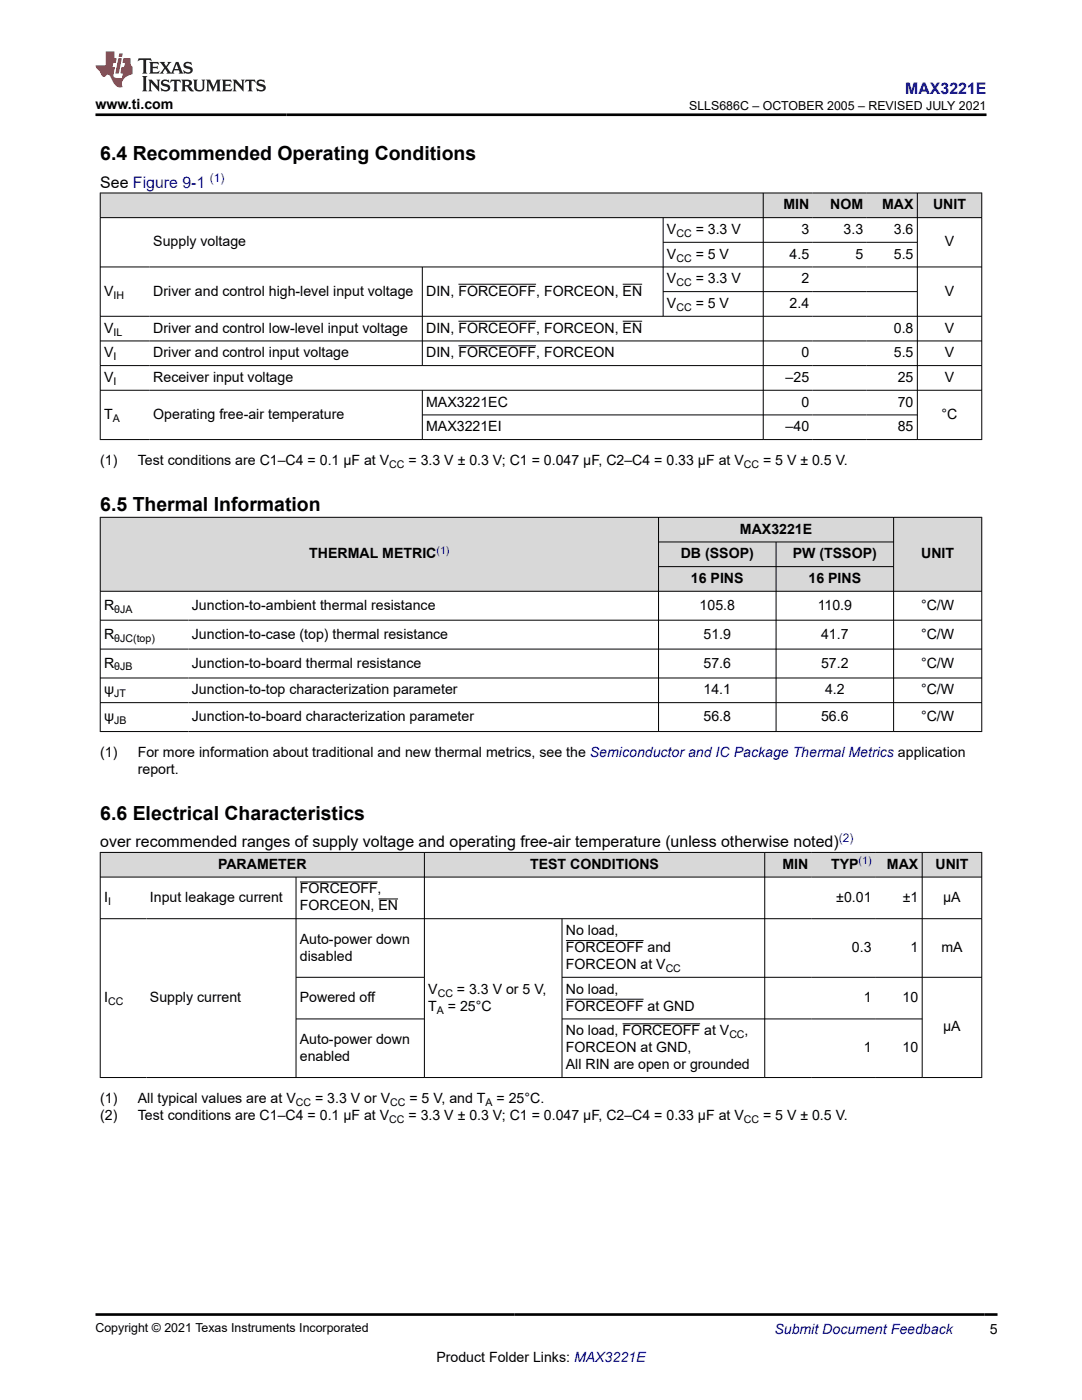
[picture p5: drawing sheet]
<svg xmlns="http://www.w3.org/2000/svg" width="216mm" height="279mm" viewBox="0 0 216 279" stroke-linecap="round" stroke-linejoin="round" font-family="sans-serif">
<defs><g id="words">
<g font-size="3.9">
<text x="20" y="32">6.4 Recommended Operating Conditions</text>
<text x="20" y="102">6.5 Thermal Information</text>
<text x="20" y="163.6">6.6 Electrical Characteristics</text>
</g>
<text font-size="3.2" fill="#00f" x="180.6" y="18.7">MAX3221E</text>
<g font-size="3.2">
<text x="20" y="37.5">See Figure 9-1</text>
<text x="20" y="169.1">over recommended ranges of supply voltage and operating free-air temperature (unless otherwise noted)</text>
</g>
<g font-size="2.8">
<text x="19.1" y="21.8">www.ti.com</text>
<text x="156.3" y="41.8">MIN</text>
<text x="165.7" y="41.8">NOM</text>
<text x="176" y="41.8">MAX</text>
<text x="186.2" y="41.8">UNIT</text>
<text x="133.1" y="46.7">V</text>
<text x="138.8" y="46.7">= 3.3 V</text>
<text x="159.9" y="46.7">3</text>
<text x="168.3" y="46.7">3.3</text>
<text x="178.4" y="46.7">3.6</text>
<text x="30.6" y="49.2">Supply voltage</text>
<text x="133.1" y="51.6">V</text>
<text x="138.8" y="51.6">= 5 V</text>
<text x="157.6" y="51.6">4.5</text>
<text x="170.7" y="51.6">5</text>
<text x="178.4" y="51.6">5.5</text>
<text x="188.5" y="49.2">V</text>
<text x="20.8" y="59">V</text>
<text x="30.6" y="59">Driver and control high-level input voltage</text>
<text x="85" y="59">DIN, FORCEOFF, FORCEON, EN</text>
<text x="133.1" y="56.6">V</text>
<text x="138.8" y="56.6">= 3.3 V</text>
<text x="159.9" y="56.6">2</text>
<text x="188.5" y="59">V</text>
<text x="133.1" y="61.5">V</text>
<text x="138.8" y="61.5">= 5 V</text>
<text x="157.6" y="61.5">2.4</text>
<text x="20.8" y="66.4">V</text>
<text x="20.8" y="71.3">V</text>
<text x="30.6" y="66.4">Driver and control low-level input voltage</text>
<text x="30.6" y="71.3">Driver and control input voltage</text>
<text x="85" y="66.4">DIN, FORCEOFF, FORCEON, EN</text>
<text x="85" y="71.3">DIN, FORCEOFF, FORCEON</text>
<text x="159.9" y="71.3">0</text>
<text x="178.4" y="66.4">0.8</text>
<text x="178.4" y="71.3">5.5</text>
<text x="188.5" y="66.4">V</text>
<text x="188.5" y="71.3">V</text>
<text x="20.8" y="76.2">V</text>
<text x="30.6" y="76.2">Receiver input voltage</text>
<text x="156.8" y="76.2">–25</text>
<text x="179.1" y="76.2">25</text>
<text x="188.5" y="76.2">V</text>
<text x="20.8" y="83.6">T</text>
<text x="30.6" y="83.6">Operating free-air temperature</text>
<text x="85" y="81.2">MAX3221EC</text>
<text x="159.9" y="81.2">0</text>
<text x="179.1" y="81.2">70</text>
<text x="187.9" y="83.6">°C</text>
<text x="85" y="86.1">MAX3221EI</text>
<text x="156.8" y="86.1">–40</text>
<text x="179.1" y="86.1">85</text>
<text x="20" y="92.9">(1)</text>
<text x="27.5" y="92.9">Test conditions are C1–C4 = 0.1 µF at V</text>
<text x="81.5" y="92.9">= 3.3 V ± 0.3 V; C1 = 0.047 µF, C2–C4 = 0.33 µF at V</text>
<text x="152.3" y="92.9">= 5 V ± 0.5 V.</text>
<text x="147.6" y="106.5">MAX3221E</text>
<text x="61.7" y="111.4">THERMAL METRIC</text>
<text x="135.8" y="111.4">DB (SSOP)</text>
<text x="158.2" y="111.4">PW (TSSOP)</text>
<text x="183.8" y="111.4">UNIT</text>
<text x="137.9" y="116.4">16 PINS</text>
<text x="161.3" y="116.4">16 PINS</text>
<text x="20.8" y="121.7">R</text>
<text x="38.3" y="121.7">Junction-to-ambient thermal resistance</text>
<text x="139.6" y="121.7">105.8</text>
<text x="163.2" y="121.7">110.9</text>
<text x="183.8" y="121.7">°C/W</text>
<text x="20.8" y="127.5">R</text>
<text x="38.3" y="127.5">Junction-to-case (top) thermal resistance</text>
<text x="140.4" y="127.5">51.9</text>
<text x="163.8" y="127.5">41.7</text>
<text x="183.8" y="127.5">°C/W</text>
<text x="20.8" y="133.2">R</text>
<text x="38.3" y="133.2">Junction-to-board thermal resistance</text>
<text x="140.4" y="133.2">57.6</text>
<text x="163.8" y="133.2">57.2</text>
<text x="183.8" y="133.2">°C/W</text>
<text x="20.8" y="138.6">ψ</text>
<text x="20.8" y="143.9">ψ</text>
<text x="38.3" y="138.6">Junction-to-top characterization parameter</text>
<text x="38.3" y="143.9">Junction-to-board characterization parameter</text>
<text x="140.4" y="138.6">14.1</text>
<text x="140.4" y="143.9">56.8</text>
<text x="163.8" y="143.9">56.6</text>
<text x="164.6" y="138.6">4.2</text>
<text x="183.8" y="138.6">°C/W</text>
<text x="183.8" y="143.9">°C/W</text>
<text x="20" y="151.1">(1)</text>
<text x="27.5" y="154.5">report.</text>
<text x="27.5" y="151.1">For more information about traditional and new thermal metrics, see the Semiconductor and IC Package Thermal Metrics application</text>
<text x="43.5" y="173.4">PARAMETER</text>
<text x="105.8" y="173.4">TEST CONDITIONS</text>
<text x="156.1" y="173.4">MIN</text>
<text x="165.8" y="173.4">TYP</text>
<text x="177" y="173.4">MAX</text>
<text x="186.7" y="173.4">UNIT</text>
<text x="59.8" y="178.3">FORCEOFF,</text>
<text x="20.8" y="180">I</text>
<text x="29.9" y="180">Input leakage current</text>
<text x="59.8" y="181.7">FORCEON, EN</text>
<text x="166.9" y="180">±0.01</text>
<text x="180.1" y="180">±1</text>
<text x="188.2" y="180">µA</text>
<text x="59.8" y="188.3">Auto-power down</text>
<text x="59.8" y="191.7">disabled</text>
<text x="112.9" y="186.6">No load,</text>
<text x="112.9" y="190">FORCEOFF and</text>
<text x="170" y="190">0.3</text>
<text x="181.7" y="190">1</text>
<text x="187.8" y="190">mA</text>
<text x="112.9" y="193.4">FORCEON at V</text>
<text x="20.8" y="200">I</text>
<text x="29.9" y="200">Supply current</text>
<text x="59.8" y="200">Powered off</text>
<text x="85.5" y="198.3">V</text>
<text x="85.5" y="201.7">T</text>
<text x="89.4" y="201.7">= 25°C</text>
<text x="91.2" y="198.3">= 3.3 V or 5 V,</text>
<text x="112.9" y="198.3">No load,</text>
<text x="112.9" y="201.7">FORCEOFF at GND</text>
<text x="172.3" y="200">1</text>
<text x="180.1" y="200">10</text>
<text x="59.8" y="208.3">Auto-power down</text>
<text x="112.9" y="206.6">No load, FORCEOFF at V</text>
<text x="148.6" y="206.6">,</text>
<text x="188.2" y="205.9">µA</text>
<text x="59.8" y="211.7">enabled</text>
<text x="112.9" y="210">FORCEON at GND,</text>
<text x="112.9" y="213.4">All RIN are open or grounded</text>
<text x="172.3" y="210">1</text>
<text x="180.1" y="210">10</text>
<text x="20" y="220.2">(1)</text>
<text x="27.5" y="220.2">All typical values are at V</text>
<text x="62.9" y="220.2">= 3.3 V or V</text>
<text x="81.7" y="220.2">= 5 V, and T</text>
<text x="99.1" y="220.2">= 25°C.</text>
<text x="20" y="223.6">(2)</text>
<text x="27.5" y="223.6">Test conditions are C1–C4 = 0.1 µF at V</text>
<text x="81.5" y="223.6">= 3.3 V ± 0.3 V; C1 = 0.047 µF, C2–C4 = 0.33 µF at V</text>
<text x="152.3" y="223.6">= 5 V ± 0.5 V.</text>
<text x="197.5" y="266.1">5</text>
<text x="87.1" y="271.7">Product Folder Links: MAX3221E</text>
</g>
<text font-size="2.8" fill="#00f" x="154.5" y="266.2">Submit Document Feedback</text>
<g font-size="2.5">
<text x="137.5" y="21.9">SLLS686C – OCTOBER 2005 – REVISED JULY 2021</text>
<text x="19.1" y="265.9">Copyright © 2021 Texas Instruments Incorporated</text>
</g>
<g font-size="2.4" fill="#00f">
<text x="41.9" y="36.4">(1)</text>
<text x="167.4" y="168">(2)</text>
</g>
<g font-size="2.1">
<text x="135" y="47.3">CC</text>
<text x="135" y="52.2">CC</text>
<text x="22.6" y="59.6">IH</text>
<text x="135" y="57.1">CC</text>
<text x="135" y="62">CC</text>
<text x="22.6" y="67">IL</text>
<text x="22.6" y="71.9">I</text>
<text x="22.6" y="76.8">I</text>
<text x="22.5" y="84.2">A</text>
<text x="77.7" y="93.4">CC</text>
<text x="148.4" y="93.4">CC</text>
<text x="22.8" y="122.3">θJA</text>
<text x="22.8" y="128">θJC(top)</text>
<text x="22.8" y="133.8">θJB</text>
<text x="22.8" y="139.1">JT</text>
<text x="22.8" y="144.5">JB</text>
<text x="21.6" y="180.6">I</text>
<text x="132.8" y="194">CC</text>
<text x="21.6" y="200.6">CC</text>
<text x="87.2" y="202.3">A</text>
<text x="87.3" y="198.9">CC</text>
<text x="145.5" y="207.2">CC</text>
<text x="59" y="220.8">CC</text>
<text x="77.9" y="220.8">CC</text>
<text x="96.9" y="220.8">A</text>
<text x="77.7" y="224.1">CC</text>
<text x="148.4" y="224.1">CC</text>
</g>
<g font-size="2.1" fill="#00f">
<text x="87.1" y="110.5">(1)</text>
<text x="171.3" y="172.5">(1)</text>
</g>
</g></defs>
<g fill="#d8d8d8">
<path d="M20 38.5h175.9v4.9h-175.9z" fill-rule="evenodd"/>
<path d="M20.1 38.6h132.1v4.8h-132.1z" fill-rule="evenodd"/>
<path d="M152.4 38.6h9.8v4.8h-9.8z" fill-rule="evenodd"/>
<path d="M162.2 38.6h10.8v4.8h-10.8z" fill-rule="evenodd"/>
<path d="M173 38.6h10v4.8h-10z" fill-rule="evenodd"/>
<path d="M183.1 38.6h12.7v4.8h-12.7z" fill-rule="evenodd"/>
</g>
<g fill="none" stroke="#000" stroke-width=".2">
<path d="M19.9 38.5h176.1M20 38.5v49.3M152.3 38.5v49.3M183 38.5v49.3M195.9 38.5v49.3M19.9 43.4h176.1M19.9 53.3h176.1M84.3 53.3v19.7M91.5 56.7h15.5M124.2 56.7h4M132.3 43.4v19.8M132.3 48.4h50.8"/>
<path d="M132.3 58.2h50.8M19.9 63.1h176.1M19.9 68h176.1M19.9 73h176.1M19.9 77.9h176.1M84.3 77.9v9.9M91.5 64.1h15.5M91.5 69h15.5M124.2 64.1h4M19.9 87.7h176.1M84.3 82.8h98.8"/>
</g>
<g fill="#d8d8d8">
<path d="M20 103.2h175.9v5h-175.9z" fill-rule="evenodd"/>
<path d="M20.1 103.3h111.2v14.6h-111.2z" fill-rule="evenodd"/>
<path d="M131.5 103.3h46.7v4.8h-46.7z" fill-rule="evenodd"/>
<path d="M178.4 103.3h17.4v14.6h-17.4z" fill-rule="evenodd"/>
<path d="M131.5 108.2h23.3v4.8h-23.3z" fill-rule="evenodd"/>
<path d="M154.9 108.2h23.3v4.8h-23.3z" fill-rule="evenodd"/>
<path d="M131.5 113.1h23.3v4.8h-23.3z" fill-rule="evenodd"/>
<path d="M154.9 113.1h23.3v4.8h-23.3z" fill-rule="evenodd"/>
</g>
<g fill="none" stroke="#000" stroke-width=".2">
<path d="M19.9 103.2h176.1M19.9 118h176.1M20 103.2v42.9M131.4 103.2v42.9M131.4 108.2h47M131.4 113.1h47M154.9 108.2v37.9M178.3 103.2v42.9M195.9 103.2v42.9M19.9 123.8h176.1M19.9 129.5h176.1M19.9 135.3h176.1"/>
<path d="M19.9 140.2h176.1M19.9 146h176.1"/>
</g>
<g fill="#d8d8d8">
<path d="M20 170.1h175.9v4.9h-175.9z" fill-rule="evenodd"/>
<path d="M20.1 170.2h64.5v4.8h-64.5z" fill-rule="evenodd"/>
<path d="M84.7 170.2h67.8v4.8h-67.8z" fill-rule="evenodd"/>
<path d="M152.7 170.2h9.3v4.8h-9.3z" fill-rule="evenodd"/>
<path d="M162 170.2h12.6v4.8h-12.6z" fill-rule="evenodd"/>
<path d="M174.6 170.2h9.4v4.8h-9.4z" fill-rule="evenodd"/>
<path d="M184.1 170.2h11.7v4.8h-11.7z" fill-rule="evenodd"/>
</g>
<g fill="none" stroke="#000" stroke-width=".2">
<path d="M19.9 170.1h176.1M19.9 175h176.1M20 170.1v45M59.1 175v40.1M59.8 176h15.6M75.5 179.4h3.9M84.7 170.1v45M152.6 170.1v45M184 170.1v45M195.9 170.1v45M19.9 183.3h176.1M59.1 195h25.6"/>
<path d="M112.1 195h83.9M112.1 183.3v31.8M112.9 187.7h15.5M112.9 199.4h15.5M19.9 215h176.1M59.1 203.3h25.6M112.1 203.3h72M124.2 204.3h15.5"/>
</g>
<path d="M27.7 11.6l-.2 .6 .5-.2h.6v.1v2.2l-.2 .4h1l-.2-.4v-2.2v-.1h.5l.5 .2-.1-.6zM29.8 12.4l.2 .3v1.6l-.2 .4h1.9l.1-.6a1.08 1.08 0 0 1-1.3 .2v-.7h.6l.4 .2v-.7l-.4 .2h-.6v-.5l.2-.2a1 1 0 0 1 1 .3l-.1-.5zM31.8 12.4l1 1.1-1 1.2h.9l-.2-.2 .4-.8 .5 .8-.2 .2h1.6l-.2-.2 .1-.5h1l.1 .5-.1 .2h.9l-.2-.4-.8-1.9h-.5l-1 2.1-.8-1.1 .9-1h-.8l.2 .2-.5 .6-.3-.6 .1-.2zM35.2 12.8l.4 1h-.8zM36.8 12.5a.65 .65 0 0 0-.2 .7 .65 .65 0 0 0 .6 .5l.7 .1 .1 .3a.79 .79 0 0 1-.7 .4 .79 .79 0 0 1-.7-.5l.1 .7 .2-.1a.93 .93 0 0 0 1.1 0 .93 .93 0 0 0 .4-.9 1.46 1.46 0 0 0-1.2-.6l-.1-.3a1.09 1.09 0 0 1 1.2 .2l-.2-.6-.1 .1-.6-.2zM28.4 15.2l.2 .4v2.2l-.2 .4h1l-.2-.4v-2.2l.2-.4zM29.6 15.9l.2 .4v1.5l-.2 .4h.8l-.3-.4v-1.3l1.7 1.8v-2l.2-.4h-.8l.2 .2 .1 1.1-1.2-1.3zM32.3 16a.65 .65 0 0 0-.2 .8 .65 .65 0 0 0 .7 .4l.6 .2 .1 .2a.79 .79 0 0 1-.7 .4 .79 .79 0 0 1-.7-.5l.1 .7 .2-.1a.93 .93 0 0 0 1.1 .1 .93 .93 0 0 0 .4-1 1.46 1.46 0 0 0-1.2-.5l-.1-.4a1.09 1.09 0 0 1 1.2 .2l-.2-.6-.1 .1-.6-.1zM34.1 15.9l-.1 .6a.63 .63 0 0 1 .7-.3l.1 1.6-.3 .4h1l-.2-.4v-1.6a.66 .66 0 0 1 .8 .3l-.1-.6zM36.2 15.9l.2 .4v1.5l-.2 .4h.9l-.2-.2v-.7h.5l.1 .2a.79 .79 0 0 0 1.2 .6l-1-.9a.61 .61 0 0 0 .6-.6 .61 .61 0 0 0-.5-.7zM36.9 16.2h.2a.47 .47 0 0 1 .5 .1 .47 .47 0 0 1 .1 .5l-.2 .1-.6 .1zM38.5 15.9l.2 .2a2.27 2.27 0 0 0 .4 2 1.04 1.04 0 0 0 1.7-.7v-1.3l.2-.2h-.8l.2 .4v1.1a.6 .6 0 0 1-.6 .6 .6 .6 0 0 1-.6-.6v-1.1l.3-.4zM41.1 15.9l.2 .4v1.5l-.2 .4h.7l-.2-.4v-1.4l.9 1.9 .8-1.9v1.4l-.2 .4h1l-.3-.4v-1.5l.3-.4h-.8l-.7 1.5-.7-1.5zM44.3 15.9l.2 .4v1.5l-.2 .4h1.9l.1-.6a1.09 1.09 0 0 1-1.3 .2v-.7h.6l.4 .2v-.6l-.4 .2h-.6v-.6l.2-.1a1.01 1.01 0 0 1 1 .3l-.1-.6zM46.4 15.9l.3 .4v1.5l-.3 .4h.8l-.2-.4v-1.3l1.6 1.8v-2l.2-.4h-.7l.2 .2v1.1l-1.2-1.3zM49 15.9l-.1 .6a.63 .63 0 0 1 .8-.3v1.6l-.3 .4h1l-.2-.4v-1.6a.66 .66 0 0 1 .8 .3l-.1-.6zM51.4 16a.65 .65 0 0 0-.2 .8 .65 .65 0 0 0 .6 .4l.6 .2 .2 .2a.79 .79 0 0 1-.8 .4 .79 .79 0 0 1-.6-.5l.1 .7 .2-.1a.93 .93 0 0 0 1 .1 .93 .93 0 0 0 .5-1 1.46 1.46 0 0 0-1.3-.5l-.1-.4a1.09 1.09 0 0 1 1.3 .2l-.2-.6-.2 .1-.5-.1z" fill="#231f20"/>
<path d="M21.1 10.3v2.7h-2.1l.1 .4 .9 1a.95 .95 0 0 0 .9 .9 .59 .59 0 0 1 .6-.4 .59 .59 0 0 1 .5 .3l.4 .8a1.59 1.59 0 0 0 2.1 1.4 1.61 1.61 0 0 1 1-2.3l1-.3-.1-1.5a1.59 1.59 0 0 1-.4-1.7h-1.4l-.2 .9h.5l-.1 .9h-.5l-.2 .9v.3l.4 .1-.2 .9h-.6a.73 .73 0 0 1-1.1-.7l.3-1.5h-.5l.2-.9h.5l.2-.9h-.5v-1.3zM23.6 11.6l-.6 3.1h.7l.6-3.1zM23.8 10.7l-.1 .6h.7l.1-.6z" fill="#ed1c24"/>
<path d="M19.1 22.9h177.8M19.1 262.3h179.9" fill="none" stroke="#000" stroke-width=".53"/>
<use href="#words"/>
</svg>
